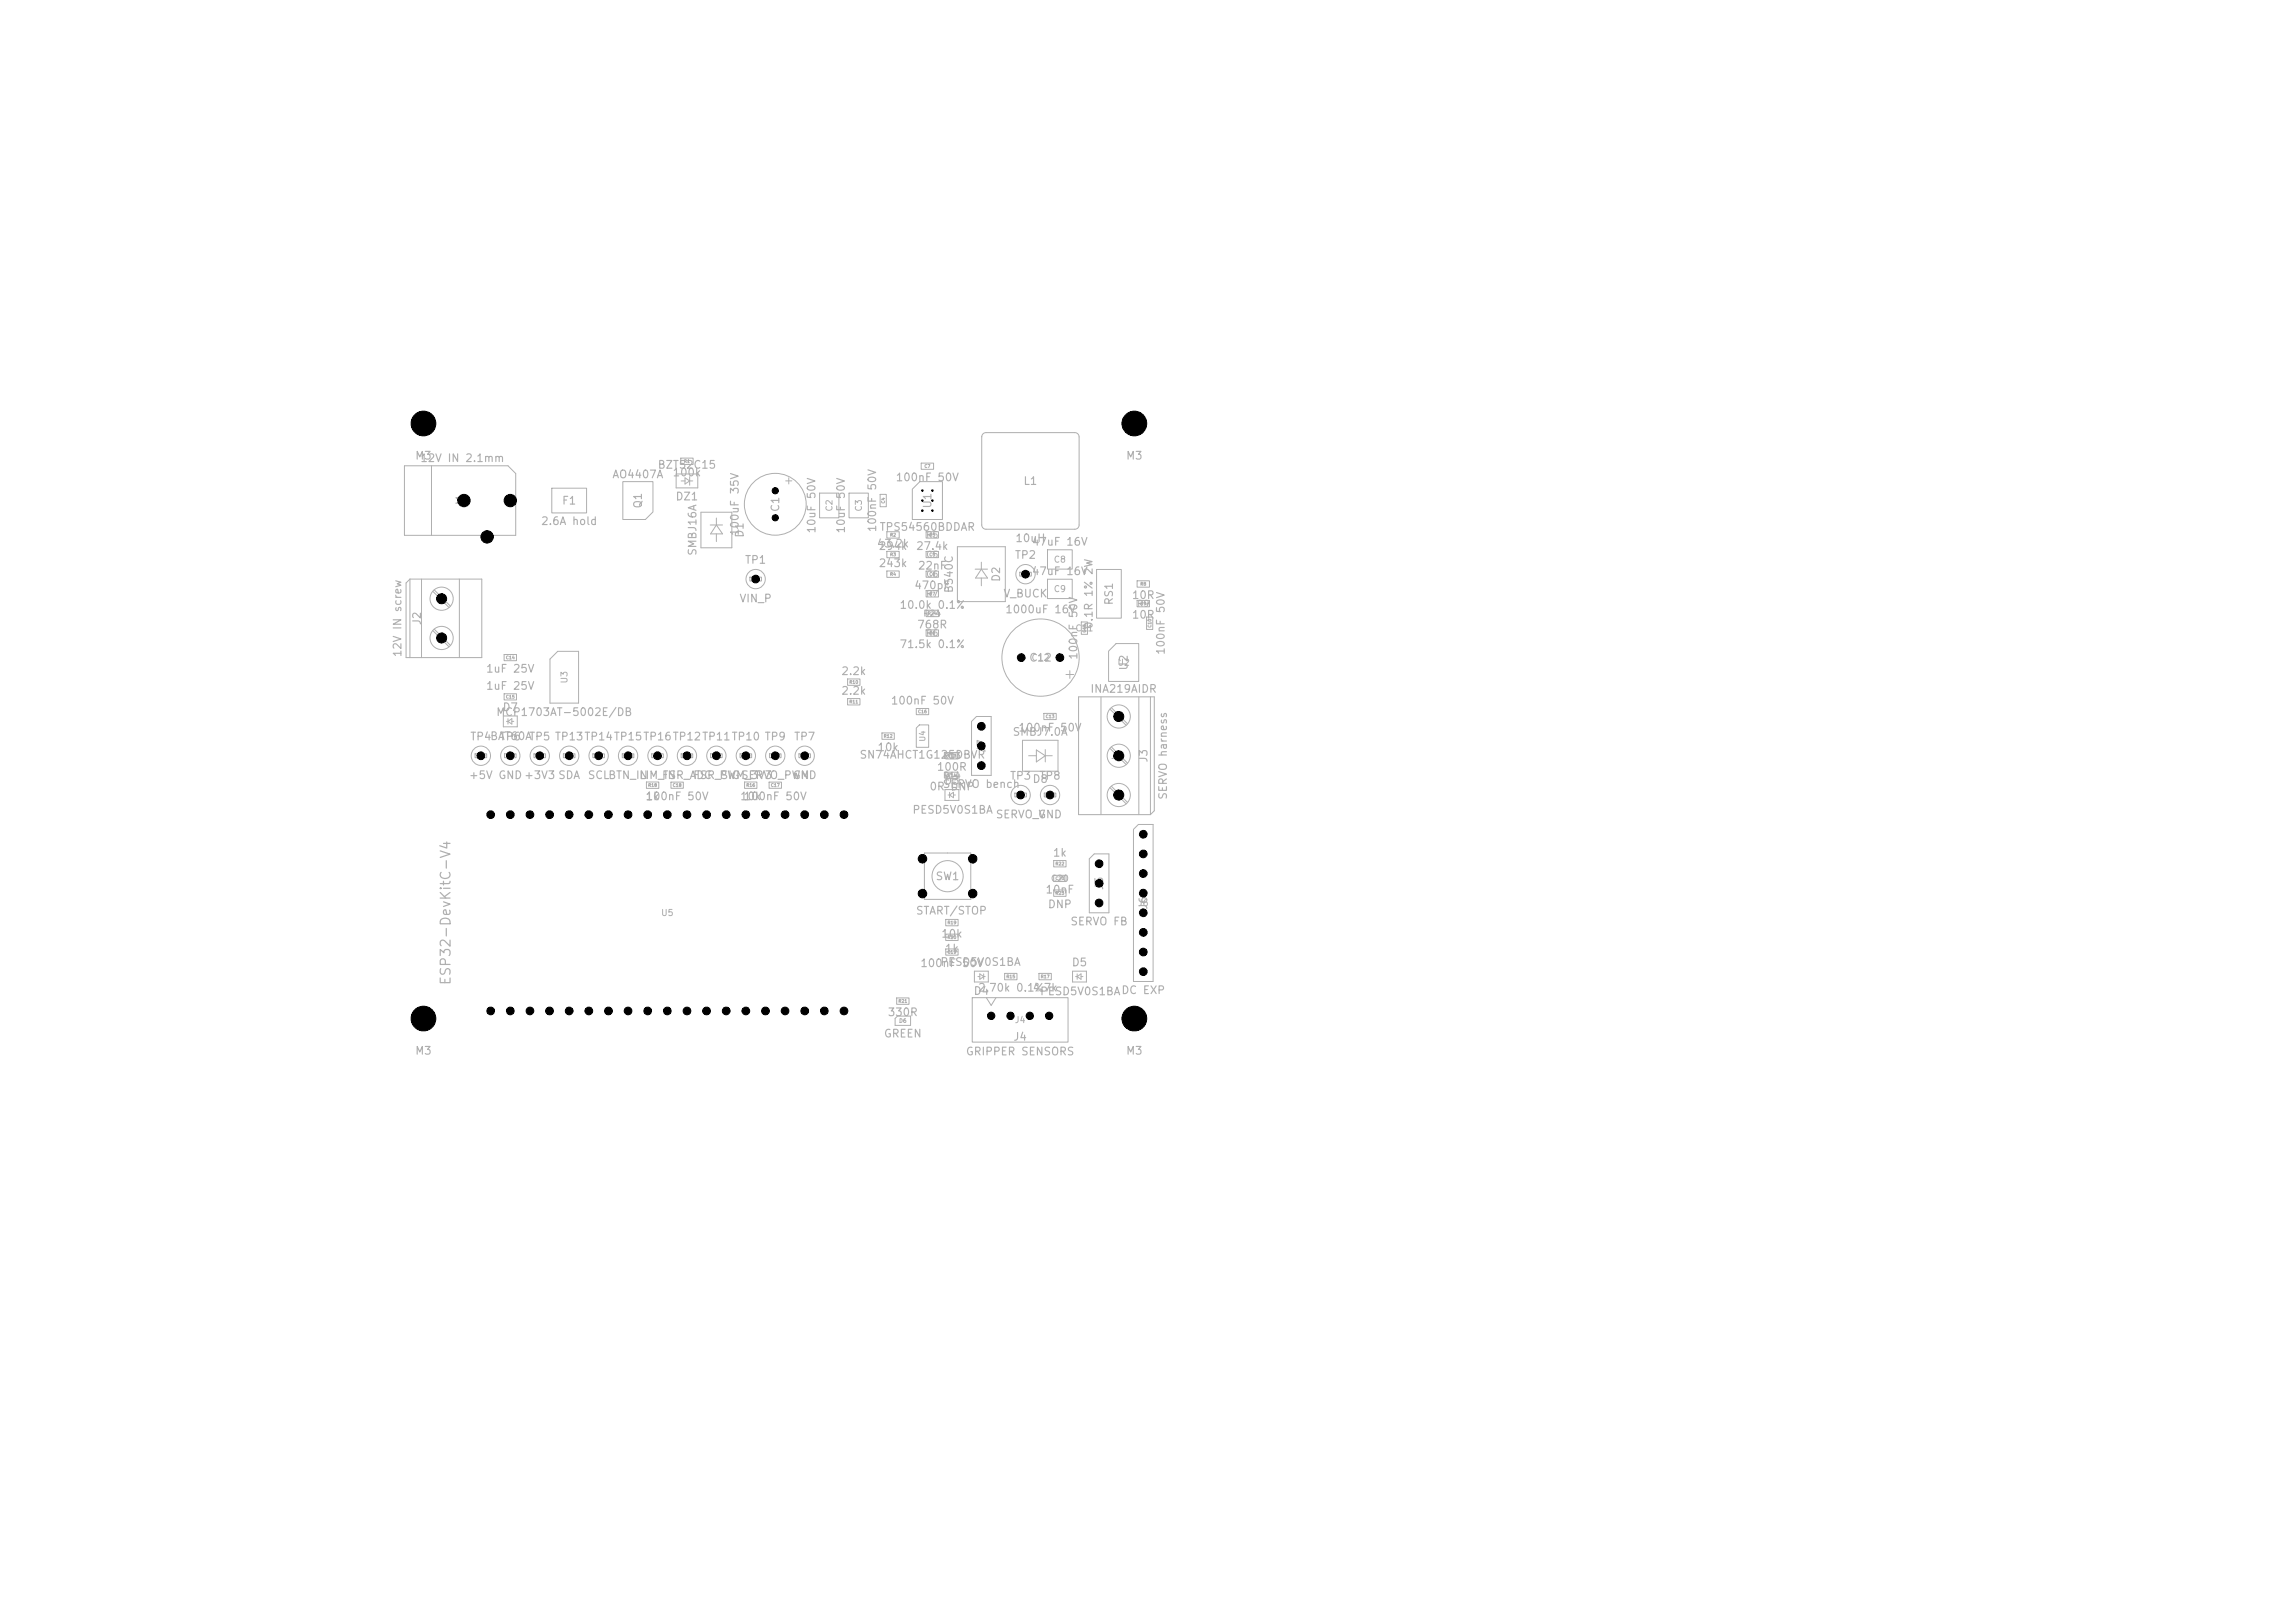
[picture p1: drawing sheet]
<svg xmlns="http://www.w3.org/2000/svg" width="297mm" height="210mm" viewBox="0 0 297 210" stroke-linecap="round" stroke-linejoin="round" font-family="sans-serif">
<defs><g id="words">
<text font-size="1.3" fill="#afafaf" x="58.6" y="127.6" transform="rotate(-90 58.6 127.6)">ESP32-DevKitC-V4</text>
<g font-size="1" fill="#afafaf">
<text x="53.7" y="59.7">M3</text>
<text x="145.7" y="59.7">M3</text>
<text x="54.3" y="60">12V IN 2.1mm</text>
<text x="60.3" y="65.7" transform="rotate(-90 60.3 65.7)">J1</text>
<text x="72.7" y="65.5">F1</text>
<text x="79.2" y="62.1">AO4407A</text>
<text x="83.3" y="65.9" transform="rotate(-90 83.3 65.9)">Q1</text>
<text x="85" y="60.9">BZT52C15</text>
<text x="87" y="61.9">100k</text>
<text x="87.3" y="65">DZ1</text>
<text x="115.8" y="62.5">100nF 50V</text>
<text x="120.8" y="65.9" transform="rotate(-90 120.8 65.9)">U1</text>
<text x="132.4" y="63">L1</text>
<text x="69.9" y="68.2">2.6A hold</text>
<text x="90.4" y="72" transform="rotate(-90 90.4 72)">SMBJ16A</text>
<text x="95.8" y="69.4" transform="rotate(-90 95.8 69.4)">100uF 35V</text>
<text x="96.5" y="69.7" transform="rotate(-90 96.5 69.7)">D1</text>
<text x="101.1" y="66.3" transform="rotate(-90 101.1 66.3)">C1</text>
<text x="105.8" y="69.1" transform="rotate(-90 105.8 69.1)">10uF 50V</text>
<text x="109.6" y="69.1" transform="rotate(-90 109.6 69.1)">10uF 50V</text>
<text x="113.4" y="71.1">43.2k</text>
<text x="113.6" y="68.9" transform="rotate(-90 113.6 68.9)">100nF 50V</text>
<text x="113.6" y="71.4">294k</text>
<text x="113.7" y="68.9">TPS54560BDDAR</text>
<text x="118.5" y="71.4">27.4k</text>
<text x="131.3" y="70.4">10uH</text>
<text x="133.5" y="70.8">47uF 16V</text>
<text x="96.3" y="73.2">TP1</text>
<text x="113.6" y="73.6">243k</text>
<text x="118.2" y="76.5">470pF</text>
<text x="118.7" y="73.9">22nF</text>
<text x="123.6" y="76.8" transform="rotate(-90 123.6 76.8)">B540C</text>
<text x="129.7" y="75.4" transform="rotate(-90 129.7 75.4)">D2</text>
<text x="129.8" y="77.6">V_BUCK</text>
<text x="131.3" y="72.6">TP2</text>
<text x="133.5" y="74.7">47uF 16V</text>
<text x="146.4" y="77.8">10R</text>
<text x="54.7" y="81" transform="rotate(-90 54.7 81)">J2</text>
<text x="95.6" y="78.2">VIN_P</text>
<text x="116.3" y="79">10.0k 0.1%</text>
<text x="118.6" y="81.6">768R</text>
<text x="130" y="79.6">1000uF 16V</text>
<text x="141.6" y="81.5" transform="rotate(-90 141.6 81.5)">0.1R 1% 2W</text>
<text x="144.3" y="78.4" transform="rotate(-90 144.3 78.4)">RS1</text>
<text x="146.4" y="80.3">10R</text>
<text x="52.2" y="85.1" transform="rotate(-90 52.2 85.1)">12V IN screw</text>
<text x="62.8" y="87.3">1uF 25V</text>
<text x="62.8" y="89.5">1uF 25V</text>
<text x="108.8" y="87.6">2.2k</text>
<text x="116.3" y="84.1">71.5k 0.1%</text>
<text x="133.1" y="85.8">C12</text>
<text x="139.7" y="85.5" transform="rotate(-90 139.7 85.5)">100nF 50V</text>
<text x="141" y="89.9">INA219AIDR</text>
<text x="146.2" y="86.8" transform="rotate(-90 146.2 86.8)">U2</text>
<text x="151" y="84.8" transform="rotate(-90 151 84.8)">100nF 50V</text>
<text x="64.1" y="92.9">MCP1703AT-5002E/DB</text>
<text x="65" y="92.3">D7</text>
<text x="108.8" y="90.1">2.2k</text>
<text x="115.2" y="91.4">100nF 50V</text>
<text x="131" y="95.4">SMBJ7.0A</text>
<text x="131.7" y="94.9">100nF 50V</text>
<text x="60.6" y="101">+5V GND+3V3 SDA</text>
<text x="60.8" y="96">TP4BAT60A</text>
<text x="64.6" y="96">TP6</text>
<text x="68.4" y="96">TP5 TP13TP14TP15TP16TP12TP11TP10 TP9</text>
<text x="76" y="101">SCLBTN_IN</text>
<text x="82.6" y="101">LIM_IN</text>
<text x="85.6" y="101">FSR_ADC</text>
<text x="89.6" y="101">FSR_SIGSERVO_PWM</text>
<text x="93" y="101">PWM_3V3</text>
<text x="102.5" y="101">GND</text>
<text x="102.7" y="96">TP7</text>
<text x="111.2" y="98.4">SN74AHCT1G125DBVR</text>
<text x="113.5" y="97.4">10k</text>
<text x="121.2" y="100">100R</text>
<text x="122.1" y="101.8">D3</text>
<text x="127.8" y="97.5" transform="rotate(-90 127.8 97.5)">J7</text>
<text x="130.6" y="101.1">TP3</text>
<text x="133.5" y="101.5">D8</text>
<text x="134.4" y="101.1">TP8</text>
<text x="148.7" y="98.7" transform="rotate(-90 148.7 98.7)">J3</text>
<text x="83.5" y="103.8">100nF 50V</text>
<text x="83.5" y="103.8">1k</text>
<text x="95.7" y="103.8">10k</text>
<text x="96.2" y="103.8">100nF 50V</text>
<text x="118" y="105.5">PESD5V0S1BA</text>
<text x="120.2" y="102.5">0R DNP</text>
<text x="121.9" y="102.2">SERVO bench</text>
<text x="128.8" y="106.1">SERVO_V</text>
<text x="134.3" y="106.1">GND</text>
<text x="151.3" y="103.6" transform="rotate(-90 151.3 103.6)">SERVO harness</text>
<text x="136.2" y="111.1">1k</text>
<text x="118.5" y="118.6">START/STOP</text>
<text x="121" y="114.1">SW1</text>
<text x="135.2" y="115.9">10nF</text>
<text x="135.5" y="117.8">DNP</text>
<text x="138.4" y="120">SERVO FB</text>
<text x="143" y="115.3" transform="rotate(-90 143 115.3)">J5</text>
<text x="148.7" y="117.8" transform="rotate(-90 148.7 117.8)">J6</text>
<text x="119" y="125.4">100nF 50V</text>
<text x="121.6" y="125.2">PESD5V0S1BA</text>
<text x="121.7" y="121.6">10k</text>
<text x="122.2" y="123.5">1k</text>
<text x="138.6" y="125.3">D5</text>
<text x="114.8" y="131.7">330R</text>
<text x="125.9" y="129">D4</text>
<text x="126.5" y="128.6">2.70k 0.1%</text>
<text x="133.6" y="128.6">4.7k</text>
<text x="134.5" y="129">PESD5V0S1BADC EXP</text>
<text x="53.7" y="136.7">M3</text>
<text x="114.3" y="134.5">GREEN</text>
<text x="124.9" y="136.8">GRIPPER SENSORS</text>
<text x="131.1" y="134.9">J4</text>
<text x="145.7" y="136.7">M3</text>
</g>
<g font-size=".8" fill="#afafaf">
<text x="107.9" y="66.3" transform="rotate(-90 107.9 66.3)">C2</text>
<text x="111.7" y="66.3" transform="rotate(-90 111.7 66.3)">C3</text>
<text x="119.8" y="69.8">R5</text>
<text x="119.8" y="77.4">R7</text>
<text x="119.8" y="74.9">C6</text>
<text x="119.8" y="72.4">C5</text>
<text x="136.3" y="73">C8</text>
<text x="136.3" y="76.8">C9</text>
<text x="119.4" y="80">R24</text>
<text x="119.8" y="82.5">R6</text>
<text x="139.1" y="81.9">C11</text>
<text x="147.1" y="78.7">R9</text>
<text x="73.6" y="88.5" transform="rotate(-90 73.6 88.5)">U3</text>
<text x="144.5" y="86.3">U2</text>
<text x="121.9" y="98.4">R13</text>
<text x="121.9" y="100.9">R14</text>
<text x="143.7" y="98.4">J3</text>
<text x="85.5" y="118.7">U5</text>
<text x="135.9" y="114.3">C20</text>
<text x="147.2" y="117.4">J6</text>
<text x="131.3" y="132.6">J4</text>
</g>
<text font-size=".7" fill="#afafaf" x="119.9" y="96" transform="rotate(-90 119.9 96)">U4</text>
<text font-size=".5" fill="#afafaf" x="116.3" y="132.5">D6</text>
<g font-size=".4" fill="#afafaf">
<text x="88.5" y="60">R1</text>
<text x="114.6" y="65.2" transform="rotate(-90 114.6 65.2)">C4</text>
<text x="119.6" y="60.6">C7</text>
<text x="115.1" y="69.5">R2</text>
<text x="120.2" y="69.5">R5</text>
<text x="115.1" y="72.1">R3</text>
<text x="115.1" y="74.6">R4</text>
<text x="120.2" y="77.1">R7</text>
<text x="120.2" y="74.6">C6</text>
<text x="120.2" y="72.1">C5</text>
<text x="147.5" y="75.9">R8</text>
<text x="120" y="79.7">R24</text>
<text x="120.2" y="82.2">R6</text>
<text x="140.6" y="81.9" transform="rotate(-90 140.6 81.9)">C11</text>
<text x="147.5" y="78.4">R9</text>
<text x="149.1" y="81.3" transform="rotate(-90 149.1 81.3)">C10</text>
<text x="65.4" y="85.4">C14</text>
<text x="109.9" y="88.6">R10</text>
<text x="65.4" y="90.5">C15</text>
<text x="109.9" y="91.1">R11</text>
<text x="114.3" y="95.6">R12</text>
<text x="118.8" y="92.4">C16</text>
<text x="135.3" y="93">C13</text>
<text x="83.8" y="101.9">R18</text>
<text x="87" y="101.9">C18</text>
<text x="96.5" y="101.9">R16</text>
<text x="99.7" y="101.9">C17</text>
<text x="122.6" y="98.1">R13</text>
<text x="122.6" y="100.6">R14</text>
<text x="136.5" y="114">C20</text>
<text x="136.5" y="112.1">R22</text>
<text x="122.6" y="119.7">R19</text>
<text x="136.5" y="115.9">R23</text>
<text x="122.6" y="121.6">R20</text>
<text x="122.6" y="123.5">C19</text>
<text x="116.2" y="129.8">R21</text>
<text x="130.2" y="126.7">R15</text>
<text x="134.6" y="126.7">R17</text>
</g>
</g></defs>
<g fill="none" stroke="#afafaf" stroke-width=".13">
<path d="M88.1 59.3h1.6v.8h-1.6zM119.2 59.9h1.6v.8h-1.6zM127 56.5l.1 11.4a.55 .55 0 0 0 .5 .6h11.5a.55 .55 0 0 0 .6-.6l-.1-11.4a.55 .55 0 0 0-.5-.5h-11.5a.55 .55 0 0 0-.5 .5M52.3 60.3h13.4l1 1v8h-14.4zM53 74.9h9.3v10.2h-9.8v-9.7zM53 74.9v10.2M54.6 74.9v10.2M55.8 60.3v9M56 76.5l2.1 2.1M56.2 76.3l2.1 2.1M59.4 74.9v10.2M71.4 63.2h4.5v3.2h-4.5z"/>
<path d="M80.6 62.3h3.9v3.9l-1 1h-2.9zM87.5 61.3h2.8v1.8h-2.8zM88.1 62.2h.5M88.6 61.8l.7 .4-.7 .4zM89.3 62.2h.4M89.3 61.7v1.1M90.7 66.3h4v4.6h-4zM91.9 67.9h1.6M92.7 67.9l.8 1.2h-1.5zM92.7 67v.9M92.7 69.1v1M97 74.7h1.5v.5h-1.5z"/>
<path d="M101.7 62.2h.8M102.1 61.8v.8M106.1 63.8h2.5v3.2h-2.5zM109.9 63.8h2.5v3.2h-2.5zM113.9 64h.8v1.6h-.8zM114.8 71.3h1.6v.9h-1.6zM114.8 73.9h1.6v.8h-1.6zM114.8 68.8h1.6v.8h-1.6zM119 62.3h3v4.9h-3.9v-3.9zM119.8 68.8h1.7v.8h-1.7zM119.8 76.4h1.7v.8h-1.7zM119.8 79h1.7v.8h-1.7z"/>
<path d="M119.8 73.9h1.7v.8h-1.7zM119.8 71.4h1.7v.8h-1.7zM123.9 70.7h6.2v7.1h-6.2zM126.2 73.6h1.6M127 73.6l.8 1.2h-1.6zM127 72.7v.9M127 74.8v1M132 74h1.5v.5h-1.5zM135.6 71.1h3.2v2.5h-3.2zM135.6 75h3.2v2.4h-3.2zM141.9 73.7h3.2v6.3h-3.2zM147.2 75.2h1.6v.8h-1.6z"/>
<path d="M147.2 77.7h1.6v.8h-1.6zM148.4 79.8h.8v1.6h-.8zM56 81.6l2.1 2.1M56.2 81.4l2.1 2.1M61.5 97.5h1.5v.5h-1.5zM65.1 92.6h1.8v1.4h-1.8zM65.2 84.7h1.6v.8h-1.6zM65.2 89.8h1.6v.8h-1.6zM65.3 97.5h1.5v.5h-1.5zM65.5 93.3h.2M65.7 93v.7M65.7 93.3l.5-.3v.7z"/>
<path d="M66.2 93.3h.3M69.1 97.5h1.5v.5h-1.5zM72.2 84.3h2.7v6.7h-3.7v-5.7zM72.9 97.5h1.5v.5h-1.5zM76.7 97.5h1.5v.5h-1.5zM80.5 97.5h1.5v.5h-1.5zM84.3 97.5h1.5v.5h-1.5zM88.1 97.5h1.6v.5h-1.6zM92 97.5h1.5v.5h-1.5zM95.8 97.5h1.5v.5h-1.5zM99.6 97.5h1.5v.5h-1.5zM103.4 97.5h1.5v.5h-1.5z"/>
<path d="M109.7 90.4h1.6v.8h-1.6zM109.7 87.9h1.6v.8h-1.6zM114.1 94.8h1.6v.9h-1.6zM118.6 91.7h1.6v.8h-1.6zM119 93.8h1.2v2.9h-1.6v-2.5zM119.8 81.5h1.7v.8h-1.7zM122.4 97.4h1.6v.8h-1.6zM122.4 99.9h1.6v.8h-1.6zM126.4 92.7h1.9v7.6h-2.6v-7zM132.3 95.8h4.6v4h-4.6zM133.1 97.8h1M134.1 97l1.2 .8-1.2 .8z"/>
<path d="M135.1 92.3h1.6v.8h-1.6zM135.3 97.8h.9M135.3 97v1.6M137.9 87.3h1M138.4 86.8v1M139.6 90.2h9.8v14.7l-.5 .5h-9.3zM139.9 80.5h.8v1.6h-.8zM142.5 90.2v15.2M143.6 91.8l2.1 2M143.6 96.8l2.1 2.1M143.8 91.6l2.1 2.1M143.8 96.7l2.1 2"/>
<path d="M144.4 83.3h3v4.9h-3.9v-3.9zM147.4 90.2v15.2M148.9 90.2v15.2M83.7 101.2h1.6v.8h-1.6zM86.8 101.2h1.6v.8h-1.6zM96.4 101.2h1.6v.8h-1.6zM99.5 101.2h1.6v.8h-1.6zM119.6 110.4h6v6h-6zM122.3 102.2h1.8v1.4h-1.8zM122.4 119h1.6v.8h-1.6zM122.7 102.9h.2M122.9 102.5v.7"/>
<path d="M122.9 102.9l.5-.4v.7zM123.4 102.9h.2M131.3 102.6h1.5v.5h-1.5zM135.1 102.6h1.5v.5h-1.5zM136.4 113.3h1.6v.8h-1.6zM136.4 111.3h1.6v.9h-1.6zM136.4 115.2h1.6v.8h-1.6zM141 111.1l.6-.6h1.9v7.6h-2.5zM143.6 101.9l2.1 2.1M143.8 101.7l2.1 2.1M146.7 107.3l.6-.6h1.9v20.3h-2.5zM116 129.1h1.6v.9h-1.6z"/>
<path d="M116.1 131.5h1.7v1.2h-2v-.9zM122.4 120.9h1.6v.8h-1.6zM122.4 122.8h1.6v.8h-1.6zM125.8 129.1h12.4v5.7h-12.4zM126.1 125.7h1.8v1.4h-1.8zM126.6 126.4h.2M126.8 126l.5 .4-.5 .3zM127.3 126.4h.2M127.3 126v.7M127.6 129.1l.7 1 .6-1M130 126h1.6v.8h-1.6zM134.5 126h1.6v.8h-1.6z"/>
<path d="M138.8 125.7h1.8v1.4h-1.8zM139.2 126.4h.2M139.4 126v.7M139.4 126.4l.5-.4v.7zM139.9 126.4h.2"/>
<circle cx="57.1" cy="77.5" r="1.5"/>
<circle cx="97.8" cy="74.9" r="1.25"/>
<circle cx="100.3" cy="65.2" r="4"/>
<circle cx="132.7" cy="74.3" r="1.25"/>
<circle cx="57.1" cy="82.5" r="1.5"/>
<circle cx="62.2" cy="97.8" r="1.25"/>
<circle cx="66" cy="97.8" r="1.25"/>
<circle cx="69.8" cy="97.8" r="1.25"/>
<circle cx="73.7" cy="97.8" r="1.25"/>
<circle cx="77.5" cy="97.8" r="1.25"/>
<circle cx="81.3" cy="97.8" r="1.25"/>
<circle cx="85.1" cy="97.8" r="1.25"/>
<circle cx="88.9" cy="97.8" r="1.25"/>
<circle cx="92.7" cy="97.8" r="1.25"/>
<circle cx="96.5" cy="97.8" r="1.25"/>
<circle cx="100.3" cy="97.8" r="1.25"/>
<circle cx="104.1" cy="97.8" r="1.25"/>
<circle cx="134.7" cy="85.1" r="5"/>
<circle cx="144.8" cy="97.8" r="1.5"/>
<circle cx="144.8" cy="92.7" r="1.5"/>
<circle cx="122.6" cy="113.4" r="2.02"/>
<circle cx="132.1" cy="102.9" r="1.25"/>
<circle cx="135.9" cy="102.9" r="1.25"/>
<circle cx="144.8" cy="102.9" r="1.5"/>
</g>
<g fill="#000" stroke="#000" stroke-width=".13">
<circle cx="54.8" cy="54.8" r="1.6"/>
<circle cx="146.8" cy="54.8" r="1.6"/>
<circle cx="57.1" cy="77.5" r=".65"/>
<circle cx="60" cy="64.8" r=".8"/>
<circle cx="63" cy="69.5" r=".8"/>
<circle cx="66" cy="64.8" r=".8"/>
<circle cx="97.8" cy="74.9" r=".5"/>
<circle cx="100.3" cy="67" r=".4"/>
<circle cx="100.3" cy="63.5" r=".4"/>
<circle cx="119.4" cy="64.8" r=".1"/>
<circle cx="119.4" cy="63.5" r=".1"/>
<circle cx="119.4" cy="66.1" r=".1"/>
<circle cx="120.7" cy="64.8" r=".1"/>
<circle cx="120.7" cy="63.5" r=".1"/>
<circle cx="120.7" cy="66.1" r=".1"/>
<circle cx="132.7" cy="74.3" r=".5"/>
<circle cx="57.1" cy="82.5" r=".65"/>
<circle cx="62.2" cy="97.8" r=".5"/>
<circle cx="66" cy="97.8" r=".5"/>
<circle cx="69.8" cy="97.8" r=".5"/>
<circle cx="73.7" cy="97.8" r=".5"/>
<circle cx="77.5" cy="97.8" r=".5"/>
<circle cx="81.3" cy="97.8" r=".5"/>
<circle cx="85.1" cy="97.8" r=".5"/>
<circle cx="88.9" cy="97.8" r=".5"/>
<circle cx="92.7" cy="97.8" r=".5"/>
<circle cx="96.5" cy="97.8" r=".5"/>
<circle cx="100.3" cy="97.8" r=".5"/>
<circle cx="104.1" cy="97.8" r=".5"/>
<circle cx="127" cy="96.5" r=".5"/>
<circle cx="127" cy="94" r=".5"/>
<circle cx="127" cy="99.1" r=".5"/>
<circle cx="132.2" cy="85.1" r=".5"/>
<circle cx="137.2" cy="85.1" r=".5"/>
<circle cx="144.8" cy="97.8" r=".65"/>
<circle cx="144.8" cy="92.7" r=".65"/>
<circle cx="63.5" cy="105.4" r=".5"/>
<circle cx="66" cy="105.4" r=".5"/>
<circle cx="68.6" cy="105.4" r=".5"/>
<circle cx="71.1" cy="105.4" r=".5"/>
<circle cx="73.7" cy="105.4" r=".5"/>
<circle cx="76.2" cy="105.4" r=".5"/>
<circle cx="78.7" cy="105.4" r=".5"/>
<circle cx="81.3" cy="105.4" r=".5"/>
<circle cx="83.8" cy="105.4" r=".5"/>
<circle cx="86.4" cy="105.4" r=".5"/>
<circle cx="88.9" cy="105.4" r=".5"/>
<circle cx="91.4" cy="105.4" r=".5"/>
<circle cx="94" cy="105.4" r=".5"/>
<circle cx="96.5" cy="105.4" r=".5"/>
<circle cx="99.1" cy="105.4" r=".5"/>
<circle cx="101.6" cy="105.4" r=".5"/>
<circle cx="104.1" cy="105.4" r=".5"/>
<circle cx="106.7" cy="105.4" r=".5"/>
<circle cx="109.2" cy="105.4" r=".5"/>
<circle cx="119.4" cy="111.1" r=".55"/>
<circle cx="119.4" cy="115.6" r=".55"/>
<circle cx="125.9" cy="111.1" r=".55"/>
<circle cx="125.9" cy="115.6" r=".55"/>
<circle cx="132.1" cy="102.9" r=".5"/>
<circle cx="135.9" cy="102.9" r=".5"/>
<circle cx="142.2" cy="116.8" r=".5"/>
<circle cx="142.2" cy="114.3" r=".5"/>
<circle cx="142.2" cy="111.8" r=".5"/>
<circle cx="144.8" cy="102.9" r=".65"/>
<circle cx="148" cy="113" r=".5"/>
<circle cx="148" cy="110.5" r=".5"/>
<circle cx="148" cy="107.9" r=".5"/>
<circle cx="148" cy="115.6" r=".5"/>
<circle cx="148" cy="118.1" r=".5"/>
<circle cx="54.8" cy="131.8" r="1.6"/>
<circle cx="63.5" cy="130.8" r=".5"/>
<circle cx="66" cy="130.8" r=".5"/>
<circle cx="68.6" cy="130.8" r=".5"/>
<circle cx="71.1" cy="130.8" r=".5"/>
<circle cx="73.7" cy="130.8" r=".5"/>
<circle cx="76.2" cy="130.8" r=".5"/>
<circle cx="78.7" cy="130.8" r=".5"/>
<circle cx="81.3" cy="130.8" r=".5"/>
<circle cx="83.8" cy="130.8" r=".5"/>
<circle cx="86.4" cy="130.8" r=".5"/>
<circle cx="88.9" cy="130.8" r=".5"/>
<circle cx="91.4" cy="130.8" r=".5"/>
<circle cx="94" cy="130.8" r=".5"/>
<circle cx="96.5" cy="130.8" r=".5"/>
<circle cx="99.1" cy="130.8" r=".5"/>
<circle cx="101.6" cy="130.8" r=".5"/>
<circle cx="104.1" cy="130.8" r=".5"/>
<circle cx="106.7" cy="130.8" r=".5"/>
<circle cx="109.2" cy="130.8" r=".5"/>
<circle cx="128.3" cy="131.4" r=".47"/>
<circle cx="130.8" cy="131.4" r=".48"/>
<circle cx="133.3" cy="131.4" r=".47"/>
<circle cx="135.8" cy="131.4" r=".48"/>
<circle cx="146.8" cy="131.8" r="1.6"/>
<circle cx="148" cy="120.6" r=".5"/>
<circle cx="148" cy="123.2" r=".5"/>
<circle cx="148" cy="125.7" r=".5"/>
</g>
<use href="#words"/>
</svg>
